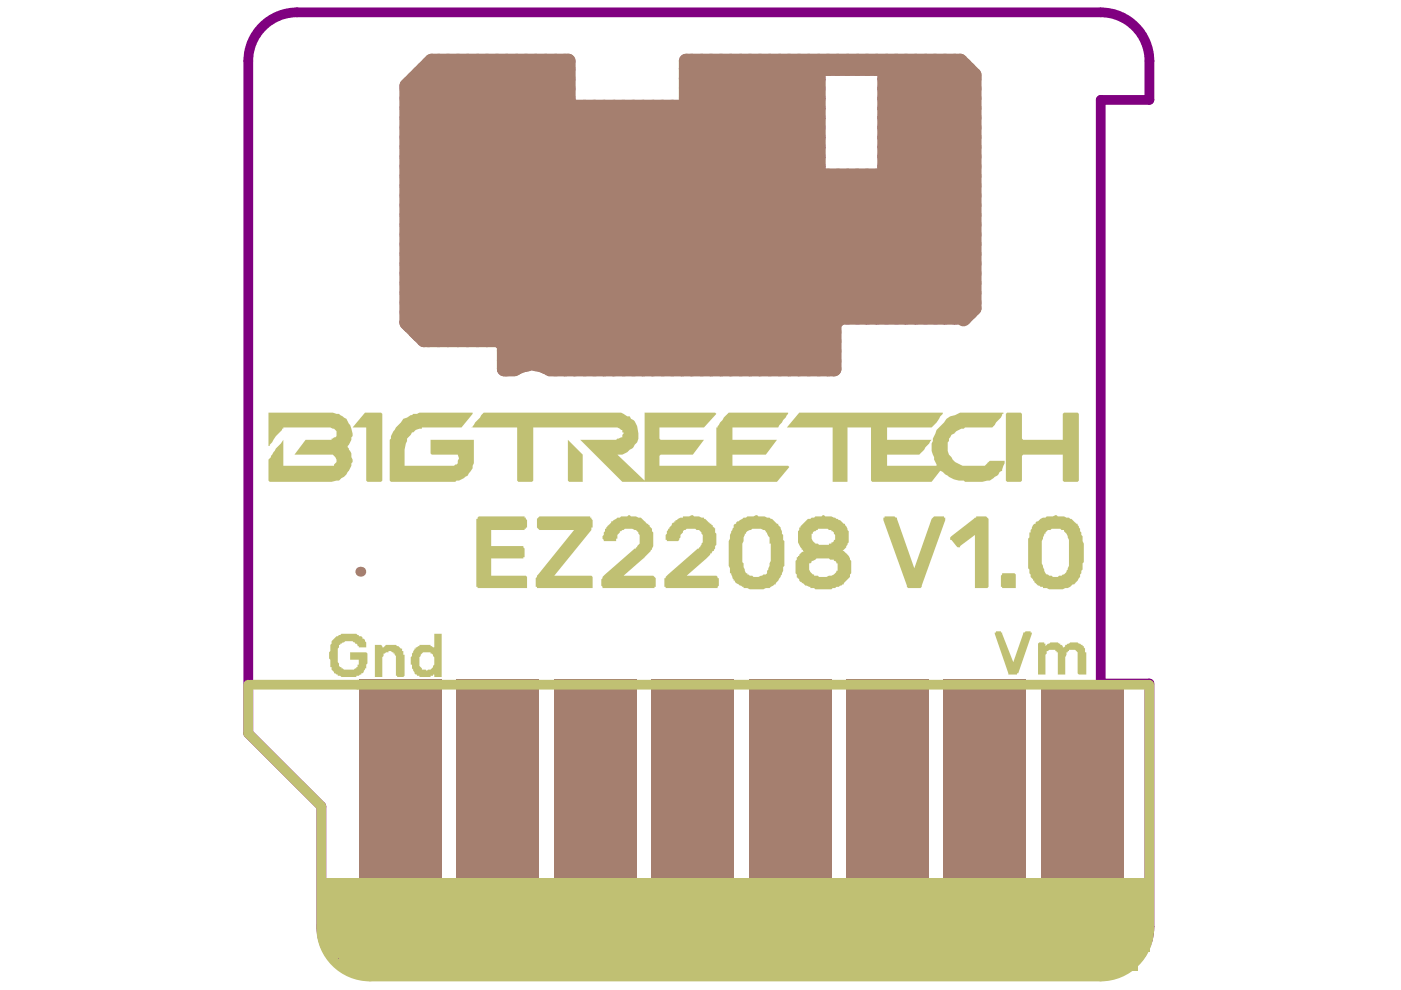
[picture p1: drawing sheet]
<svg xmlns="http://www.w3.org/2000/svg" width="297mm" height="210mm" viewBox="0 0 297 210" stroke-linecap="round" stroke-linejoin="round" font-family="sans-serif">
<path d="M55.3 6.1a10.3 10.3 0 0 1 7.7-3.5h170.4a10.3 10.3 0 0 1 10.3 10.3v8.3h-10.3v123.7h10.3v51.6a10.3 10.3 0 0 1-10.3 10.3h-154.9a10.3 10.3 0 0 1-10.4-10.3v-25.5l-15.5-15.5v-142.6a10.3 10.3 0 0 1 2.7-6.8z" fill="none" stroke="#800080" stroke-width="2.1"/>
<g fill="none" stroke="#a57f6f" stroke-width="3.1">
<path d="M86.2 18.8h34.3M86.8 17.7v51.3M87.7 16.7h32.8M88.8 15.6v55.4M89.8 14.7h30.7M90.9 13.5v58.6M93 12.9v59.2M95 12.9v59.2M97.1 12.9v59.2M99.2 12.9v59.2M101.2 12.9v59.2M103.3 12.9v59.2"/>
<path d="M105.4 12.9v59.2M107.4 12.9v65.4M109.5 12.9v65.1M111.6 12.9v64.4M113.6 12.9v64.3M115.7 12.9v64.9M117.7 12.9v65.4M119.8 12.9v65.4M145.5 16.7h28M145.5 18.8h28M145.5 14.7h28M146.7 12.9v65.4"/>
<path d="M148.7 12.9v65.4M150.8 12.9v65.4M152.9 12.9v65.4M154.9 12.9v65.4M157 12.9v65.4M159.1 12.9v65.4M161.1 12.9v65.4M163.2 12.9v65.4M165.3 12.9v65.4M167.3 12.9v65.4M169.4 12.9v65.4M171.4 12.9v65.4"/>
<path d="M173.5 14.6h14.1v22.7h-14.1zM173.5 12.9v1.7M175.6 12.9v1.7M177.6 12.9v1.7M179.7 12.9v1.7M181.8 12.9v1.7M183.8 12.9v1.7M185.9 12.9v1.7M187.6 16.7h19M187.6 18.8h19M187.6 14.7h17.7M188 12.9v54.4"/>
<path d="M190 12.9v54.4M192.1 12.9v54.4M194.2 12.9v54.4M196.2 12.9v54.4M198.3 12.9v54.4M200.4 12.9v54.4M202.4 12.9v54.4M204.5 13.8v53.6M86.2 33.2h87.3M86.2 35.3h87.3M86.2 29.1h87.3M86.2 31.2h87.3"/>
<path d="M86.2 20.8h34.3M86.2 22.9h87.3M86.2 25h87.3M86.2 27h87.3M86.2 39.4h120.4M86.2 37.3h120.4M121.9 22.7v55.6M123.9 22.7v55.6M126 22.7v55.6M128.1 22.7v55.6M130.1 22.7v55.6M132.2 22.7v55.6"/>
<path d="M134.3 22.7v55.6M136.3 22.7v55.6M138.4 22.7v55.6M140.5 22.7v55.6M142.5 22.7v55.6M144.6 22.7v55.6M145.5 20.8h28M173.5 37.3v41M175.6 37.3v41M177.6 37.3v30.5M179.7 37.3v30M181.8 37.3v30"/>
<path d="M183.8 37.3v30M185.9 37.3v30M187.6 33.2h19M187.6 35.3h19M187.6 29.1h19M187.6 31.2h19M187.6 20.8h19M187.6 22.9h19M187.6 25h19M187.6 27h19M86.2 58h120.4M86.2 55.9h120.4"/>
<path d="M86.2 53.8h120.4M86.2 51.8h120.4M86.2 49.7h120.4M86.2 45.6h120.4M86.2 43.5h120.4M86.2 41.5h120.4M86.2 47.7h120.4M86.2 64.2h120.4M86.2 62.1h120.4M86.2 60h120.4M86.2 66.2h119.5M86.2 68.3h91"/>
<path d="M88.2 70.3h88.7M106.1 72.4h70.8M106.9 76.5h70M106.9 74.5h70M112.2 77.1l-1.3 .3-1.3 .5M113.5 77.1l1.3 .3 1.3 .5M203.9 67.3h-25.7l-1.3 1.3v9.7h-60.3M204.3 67.7l2.3-2.3v-49.5l-3-3h-58.1v9.8h-25v-9.8h-29l-5.3 5.3v50.2l3.7 3.7h15.9l1.1 1.1v5.1h2.2"/>
</g>
<circle cx="76.4" cy="121.2" r="1.05" fill="#a57f6f"/>
<g fill="#a57f6f">
<path d="M200 144.1h17.6v43.4h-17.6z" fill-rule="evenodd"/>
<path d="M220.7 146.2h17.6v41.3h-17.6z" fill-rule="evenodd"/>
<path d="M96.8 144.1h17.5v43.4h-17.5z" fill-rule="evenodd"/>
<path d="M117.4 144.1h17.6v43.4h-17.6z" fill-rule="evenodd"/>
<path d="M138.1 144.1h17.6v43.4h-17.6z" fill-rule="evenodd"/>
<path d="M158.7 144.1h17.6v43.4h-17.6z" fill-rule="evenodd"/>
<path d="M76.1 144.1h17.6v43.4h-17.6z" fill-rule="evenodd"/>
<path d="M179.4 144.1h17.6v43.4h-17.6z" fill-rule="evenodd"/>
</g>
<path d="M52.6 145.2v10.3l15.5 15.5v25.7M53.1 145.2h190.3M243.7 145.2v51.5M78.4 207h155" fill="none" stroke="#c0c073" stroke-width="2.1"/>
<g fill="#c0c073">
<path d="M69.4 199.2h174.5v2.6h-174.5z" fill-rule="evenodd"/>
<path d="M69.4 201.8h171.8v1.3h-171.8z" fill-rule="evenodd"/>
<path d="M72 203.1h169.2v2.7h-169.2z" fill-rule="evenodd"/>
<path d="M76 205.8h160v1.3h-160z" fill-rule="evenodd"/>
<path d="M68.3 186.1h175.6v13.1h-175.6z" fill-rule="evenodd"/>
</g>
<g fill="#c0c073">
<path d="M210.9 134.1h.3v-.2h1v.2h.3l2.3 6.3 2.1-6.3h.3l.3-.2h1v.2h.3l-2.9 8.7h-.3v.2h-1.8z"/>
<path d="M220.1 136.5l.2-.3h1.1v.3h.3v.5l.2-.3a2.71 2.71 0 0 1 2.4-.5l.2 .3h.3v.2h.3l.2 .3v.3h.3l.3-.3v-.3h.2a2.71 2.71 0 0 1 2.4-.5l.2 .3 .8 .2v.3h.3v.3l.3 .2v.8h.2v4.7h-.2a1.79 1.79 0 0 1-1.6-.2v-3.7a1.13 1.13 0 0 0-.4-1.2 1.13 1.13 0 0 0-1.2-.1h-.3v.2h-.2v.3h-.3v.5l-.2 .6v3.6h-1.6v-4.7h-.3v-.3h-.2v-.2h-1.4l-.2 .2h-.3v.6l-.2 .2v4.2h-1.6z"/>
<path d="M70.3 135.9l1-1h.3a2.99 2.99 0 0 1 2.6-.5h1.3l.3 .2h.3v.3h.5l.3 .3v.2h.2l.3 .3v.2l.2 .3v1.1h-1.5v-.3h-.3v-.3l-.3-.2h-.2v-.3l-.8-.3a2.42 2.42 0 0 0-2.1 .6h-.3v.2h-.2v.6l-.3 .2v2.9l.3 .3v.5l.2 .2h.3v.3h.3l.2 .3h2.1l.3-.3h.2v-.3h.3v-.5h.3v-1h-1.9v-1.6h3.4l.3 .3v2.1l-.3 .2v.8h-.2l-.3 .8-.2 .3h-.3v.2h-.3l-.2 .3h-.6v.2h-3.1l-.3-.2h-.5v-.3l-.8-.2v-.3a.83 .83 0 0 1-.5-1.1h-.3v-1.5l-.2-.3v-1.3l.2-.3v-1.3l.3-.2z"/>
<path d="M79.5 136.7h1.3l.3 .3v.5v-.2h.2a1.72 1.72 0 0 1 1.9-.6h.7l.3 .3h.3l.5 .5h.3v.5h.2v.8h.3v4.5a1.79 1.79 0 0 1-1.6 .2v-.2h-.3v-4.2l-.2-.3v-.2h-.3v-.3h-.2l-.3-.3h-.5v.3h-.6l-.2 .3h-.3v.5l-.2 .3v4.1h-1.6z"/>
<path d="M101 110h.3v-.2l.2-.3h9.7v.3h.3v.2l.2 .3v1.5h-.2v.3h-.3v.3h-7.1v3.4h6.9v.2l.2 .3v1.8h-.2v.3h-6.9v3.7h7.4l.2 .2v2.4h-10.4v-.3h-.3z"/>
<path d="M113.8 110l.6-.5h10.7v.3h.3v.2l.2 .3v1.5h-.2v.6l-7.9 9.7h7.9l.2 .2v2.4h-11.8v-.3h-.2v-1.8l.2-.3v-.2l7.9-9.7h-7.3l-.3-.3a2.36 2.36 0 0 1-.3-2.1z"/>
<path d="M129.6 110.5h.2a4.2 4.2 0 0 1 2.7-1h.5l.3-.3h.2l.3 .3h1l.6 .3a.83 .83 0 0 1 1 .5l.8 .8h.3v.2h.2v.3l.5 .5v.5l.3 .3v2.9l-.3 .8h-.2v.2l-1.6 1.6-4.2 3.7h6.3l.5 .5v1.8h-.2v.3h-11.1v-.3l-.2-.2v-1.3l.2-.3v-.3l6.9-6h.2v-.3h.3v-.2a1.72 1.72 0 0 0 .5-1.9v-.2a1.92 1.92 0 0 0-2.3-1.6h-.8l-.8 .5h-.3v.3a1 1 0 0 0-.5 1.3h-.3v.5h-2.6v-.2a.65 .65 0 0 1 0-1.1l.3-1.3h.2v-.3l1.1-1z"/>
<path d="M142.4 111.1l.3-.3h.3v-.3h.2v-.2h.3a1.27 1.27 0 0 1 1.3-.5v-.3h1.3l.5-.3h.3l.3 .3h1l.5 .3h.6v.2h.2l1.1 1.1h.2v.2h.3v.3a1 1 0 0 1 .5 1.3l.3 .3v2.3l-.3 .3v.5l-.2 .3v.2h-.3l-.3 .6h-.2v.2l-.8 .8-4.2 3.7h6.3l.2 .2v.3h.3v1.6l-.3 .2v.3h-11v-.3h-.2v-1.8h.2v-.3l.6-.5 6.2-5.5h.3v-.3h.3v-.2l.5-.8a2.66 2.66 0 0 0-.8-2.6h-.5l-.3-.3h-1.8l-.8 .5v.3l-.5 .5v.5l-.6 .8h-2.3v-.2h-.3v-1.1l.3-.2v-.6l.3-.2v-.3h.2v-.3l.5-.5z"/>
<path d="M187.3 109.8h.3v-.3h2.1l.2 .3h.3l3.7 10.7 3.6-10.5 .5-.5h2.1v.3h.3v.5l-5 14.1-.2 .3h-2.7l-.2-.3-5-14.1z"/>
<path d="M201.5 113.9l5.2-4.1h.3v-.3h1.8a.93 .93 0 0 1 .8 .8v14.1l-.3 .3h-2.6v-11.3l-3.1 2.4v.2h-.6l-1.3-1.5h-.2z"/>
<path d="M212.5 121.5h2.6l.3 .3v2.9h-2.9v-.3h-.3v-2.3l.3-.3z"/>
<path d="M87.9 137.5h.2v-.2l.8-.3v-.3h2.4v.3l.8 .3v.2v-3.1h1.5v9.1h-1.5v-.5h-.3v.3h-.5v.2h-2.4v-.2h-.5v-.3h-.3l-.2-.2-.3-.8-.2-.3v-.8h-.3v-1.5l.3-.3v-.5l.2-.3zM89.2 138.8v.3l-.3 .3v1.3a.83 .83 0 0 0 .5 1v.3h.8l.3 .2 .3-.2a.79 .79 0 0 0 1-.8l.3-.3v-.2a2.41 2.41 0 0 0-.6-2.1h-.2v-.3h-1.1a.83 .83 0 0 0-1 .5z"/>
<path d="M56.9 87.5h13.7l1.3 .3 1.5 1 .3 .5a5.6 5.6 0 0 1 1.1 3.2l-.3 .2a1.94 1.94 0 0 1-.8 1.9l.3 .7a1.49 1.49 0 0 1 .5 1.6l.3 .5v.6l-.3 .2a4.7 4.7 0 0 1-1.6 2.9l-1 .8-1.6 .3h-13.1l-.3-.3v-4.5l.5-.5v-.2l1.1-1.6 1-1.1 .6-.7v5.5h10.7v-.3a1.14 1.14 0 0 0 .5-1.2 1.14 1.14 0 0 0-1-.9h-7.9l2.4-3.1h5.5v-.3l.8-.3 .2-.2v-.3a.92 .92 0 0 0-.7-1.3l-.6-.3h-9.9v.3h-.3a3.2 3.2 0 0 1-1.3 1.6l-.8 1.3-.5 .5v.3h-.3zM77.4 87.5h3.4l.3 .3v14.1l-.3 .3h-2.9l-.3-.3v-11.3h-2.8zM85.5 88.8l1.9-.8 .2-.2h.8l.5-.3h11.3v.3l-2.4 2.8h-8.4v.3l-1.3 .3-.5 .5h-.2l-.3 .5-.8 .8v.5l-.3 .5-.2 1.3v3.5h10.5l.8-.6v-.5l.2-.5-.2-.8h-5.6l-.2-.3v-2.8h9.2v4.7a4.8 4.8 0 0 1-2.1 3.4 1.86 1.86 0 0 1-1.6 .5l-.3 .3h-13.6l-.3-.3v-8.6l.3-.3a4.7 4.7 0 0 1 1.6-2.9zM102 88l.6-.5h28.3a2.18 2.18 0 0 1 2.1 .8h.5l.3 .5a2.06 2.06 0 0 1 1.3 1.6l.3 1.8a2.17 2.17 0 0 1-.8 2.1l-.6 .8-.5 .2a3.1 3.1 0 0 1-2.6 1.1l5.8 5.5v-14.4h14.9l.3 .3-2.6 2.8h-9.5v2.4l.3 .3h9.2l-2.4 3.1h-6.8l-.3 .3v2.1h12.1v-8.2h.2v-.2l.6-.8 1.8-2.1h12.6v.3l-2.1 2.8h-9.7v2.7h9.4l-2.3 3.1h-7.1v2.4h11.8l.3 .2-2.7 3.2h-32.8l-8.9-8.9h7.6l.3-.3 1-.3v-.5l.3-.3v-.2h-.3v-.5h-.2l-.8-.6h-17.8v11.3l-.3 .3h-2.9l-.3-.3v-11.3h-9.7h.3v-.2l.5-.8 1.1-1.1zM169.5 87.5h30.4v.3l-.5 .5a6.2 6.2 0 0 1-1.9 2.3h-9.4v2.7h9.4l-1.6 2-1 1.1h-6.8v2.4h10.7h-.2l-.6-1.4v-.5a4 4 0 0 1-.2-3.4v-.5l.8-1.8 1.5-1.6 .6-.8 .8-.5 1-.3 1.1-.5h9.1v.3h-.2l-.3 .7-1.8 2.1h-5.8l-.3 .3a3 3 0 0 0-2.1 1l-.5 .3-.5 .8v.5l-.3 .3v1a2.17 2.17 0 0 0 .8 2.1 3.2 3.2 0 0 0 3.2 1.9h3.4a.83 .83 0 0 0 1-.6l.6-.5h3.1v.5l-.5 1.6-.5 .3-.6 .7-1.5 1.1-1.6 .3h-3.7l-.3-.3a4.4 4.4 0 0 1-3.4-1.1l-1.5-1-1.9 2.4h-12.6l-.2-.3v-11.3h-5v11.6h-3.2v-11.6h-9.7zM213.3 87.8l.2-.3h2.9l.3 .3v5.2l.2 .3h8.4v-5.5l.3-.3h2.9l.2 .3v14.1l-.2 .3h-2.9l-.3-.3v-5.5h-8.4l-.2 .3v5.2l-.3 .3h-2.9l-.2-.3zM120.4 93.3l3.2 3.1v5.8h-2.9l-.3-.3z"/>
<path d="M155.6 111.3l.2-.2h.3v-.3l.2-.3h.3a4.3 4.3 0 0 1 3.2-1l.7-.3 .3 .3h1.3l.5 .3h.6l.2 .2h.3l1 1.1h.3v.2l.5 .5 .3 1.4 .2 .2v1.1l.3 .2v5.3l-.3 .2v.8l-.2 .8-.8 1.3-.5 .5v.3h-.3l-1 .8h-.8a3.8 3.8 0 0 1-2.4 .2h-1l-.6-.2h-.7v-.3l-.8-.2-.8-.6-.3-.2v-.3h-.2l-.6-1.6h-.2v-1l-.3-.5v-5.3l.3-.5v-.8l.2-.8 .6-.8zM157.9 113.2a14.7 14.7 0 0 0-.5 5.2v.8l.3 .2v.8l.5 1.3h.2v.3h.3l.3 .3h.5l.3 .2h1l.8-.2 .2-.3h.6l.2-.3v-.2a10.1 10.1 0 0 0 .8-5.3v-.7h-.2v-1.4l-.3-.2-.3-.8h-.2v-.3l-.3-.2-1.3-.3a1.79 1.79 0 0 0-1.6 .3l-.8 .2-.2 .3v.3z"/>
<path d="M169.5 111.8h.2v-.2l1.6-1.6h.5l.3-.2h.5l.3-.3h1.3l.2-.3h.3l.3 .3h1.3l1.8 .8 .8 .8h.3v.2l.7 1.3v1.1a2.41 2.41 0 0 1-.5 2.1v.2l-.8 .8h.3l.3 .3a3.2 3.2 0 0 1 1.3 2.9v1.5l-.3 .3v.5l-1.3 1.3v.3l-.8 .3-.3 .2h-.5l-.2 .3h-.6a1.79 1.79 0 0 1-1.5 .2h-2.1l-.3-.2h-.8v-.3l-1-.2-.6-.6h-.2v-.2h-.3l-.2-.3v-.2a.83 .83 0 0 1-.6-1.1l-.2-.3v-2.6l.2-.2v-.6h.3v-.2h.3a1.49 1.49 0 0 1 1-1.1h-.3v-.2h-.2v-.3a2.66 2.66 0 0 1-.8-2.6v-1.1l.3-.2zM171.6 119.4a2.41 2.41 0 0 0 .7 2.4h.3v.3h.8l.3 .2h1.5l.6-.2a1.41 1.41 0 0 0 1.5-1.1h.3v-1.6h-.3v-.2l-.2-.3h-.3v-.2h-.8l-.2-.3h-2.7l-.2 .3-.8 .2v.3l-.3 .2zM172.1 113.2a1.66 1.66 0 0 0 1 2.1h.3l.3 .2h2.1v-.2h.5v-.3h.2l.3-.3v-.2h.3v-1.1l-.3-.2v-.3l-.3-.3h-.2v-.2h-.5l-.3-.3h-2.1v.3l-.8 .2-.3 .3v.3z"/>
<path d="M219 111.3l.3-.2h.3v-.3l.2-.3h.3a1.71 1.71 0 0 1 1.6-.7 1.79 1.79 0 0 1 1.5-.3l.6-.3h.2l.3 .3h.5a4.7 4.7 0 0 1 2.6 .8l.8 .8h.3l.2 .7 .3 .3v.5l.3 .3v.5l.2 .3v1l.3 .6v3.9l-.3 .2v1.4l-.2 .2v.5l-.3 .3v.3a3.7 3.7 0 0 1-1.8 2.1 4.7 4.7 0 0 1-2.9 .7h-1.9l-.5-.2h-.8v-.3h-.5l-.3-.2h-.2l-.8-.8v-.3h-.3v-.2l-.5-.6v-.5l-.3-.3v-.7l-.2-.3v-6.3l.2-.3v-1h.3v-.5l.3-.3zM221.4 113.2v.2a5.8 5.8 0 0 0-.5 3.2 7.8 7.8 0 0 0 1 5.2h.3l.2 .3h.6l.2 .2h1.1l.2-.2a1.82 1.82 0 0 0 1.9-1.6l.2-.5v-3.7a4.4 4.4 0 0 0-.7-3.4l-.3-.3v-.2h-.5l-.3-.3h-1.8l-.3 .3a.93 .93 0 0 0-1 .8z"/>
</g>
<path d="M68.1 196.7a10.3 10.3 0 0 0 10.3 10.3M243.7 196.7a10.3 10.3 0 0 1-10.3 10.3" fill="none" stroke="#c0c073" stroke-width="2.1"/>
</svg>
